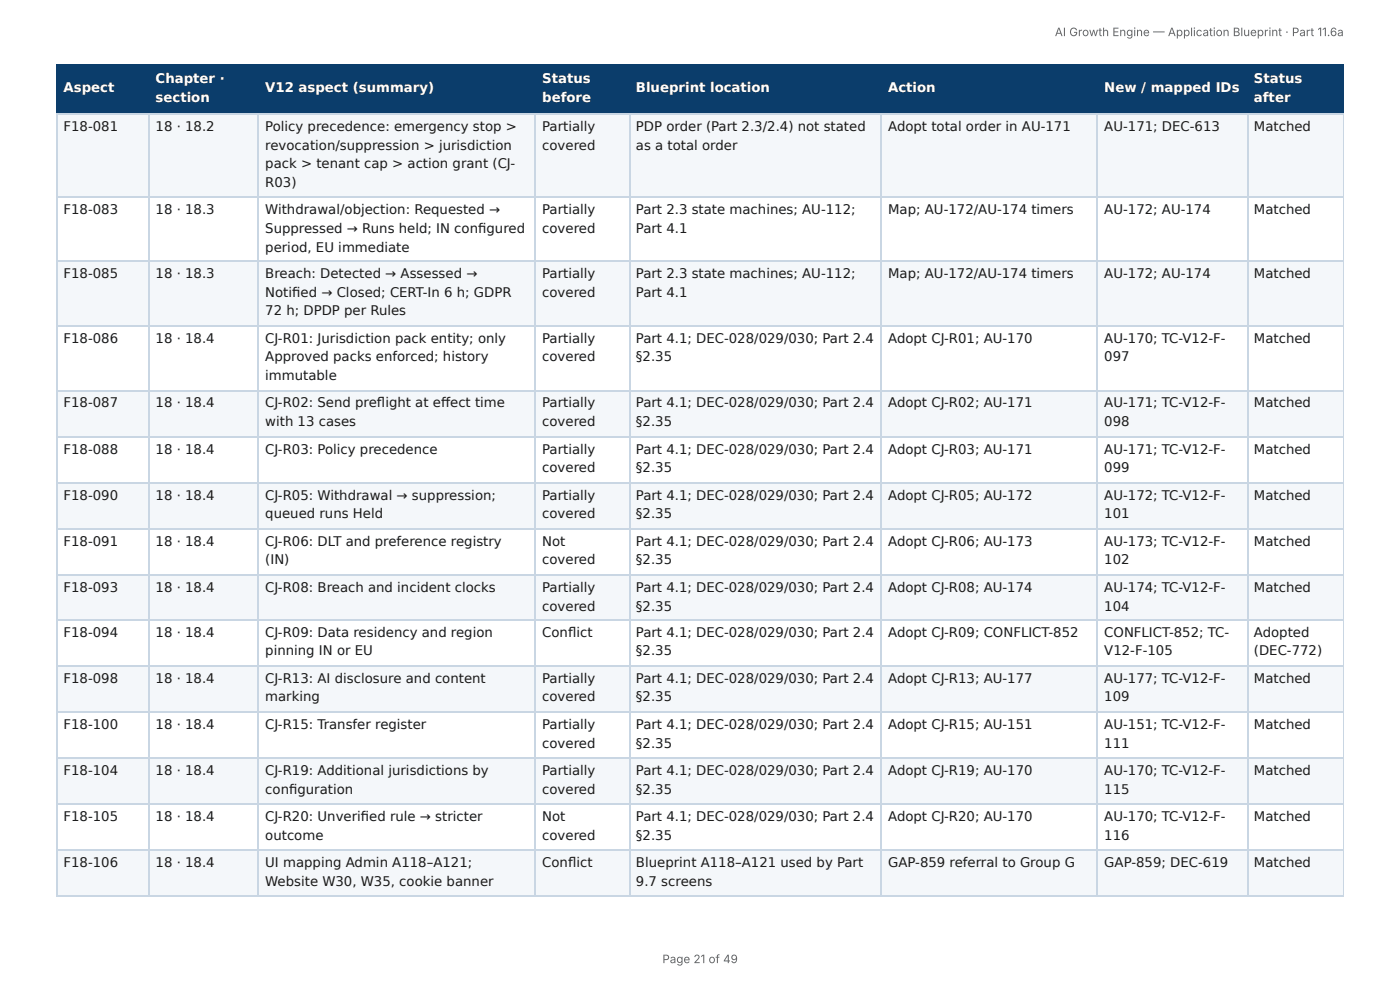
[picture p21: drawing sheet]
<svg xmlns="http://www.w3.org/2000/svg" width="297mm" height="210mm" viewBox="0 0 297 210" stroke-linecap="round" stroke-linejoin="round" font-family="sans-serif">
<defs><g id="words">
<g font-size="2.8" fill="#fff">
<text x="33.1" y="17.7">Chapter ·</text>
<text x="115.2" y="17.7">Status</text>
<text x="266.3" y="17.7">Status</text>
<text x="13.5" y="19.6">Aspect</text>
<text x="33.1" y="21.7">section</text>
<text x="56.3" y="19.6">V12 aspect (summary)</text>
<text x="115.2" y="21.7">before</text>
<text x="135.1" y="19.6">Blueprint location</text>
<text x="188.6" y="19.6">Action</text>
<text x="234.5" y="19.6">New / mapped IDs</text>
<text x="266.3" y="21.7">after</text>
</g>
<g font-size="2.8" fill="#1a1a1a">
<text x="13.5" y="27.8">F18-081</text>
<text x="33.1" y="27.8">18 · 18.2</text>
<text x="56.3" y="27.8">Policy precedence: emergency stop &gt;</text>
<text x="115.2" y="27.8">Partially</text>
<text x="135.1" y="27.8">PDP order (Part 2.3/2.4) not stated</text>
<text x="188.6" y="27.8">Adopt total order in AU-171</text>
<text x="234.5" y="27.8">AU-171; DEC-613</text>
<text x="266.3" y="27.8">Matched</text>
<text x="56.3" y="31.8">revocation/suppression &gt; jurisdiction</text>
<text x="56.3" y="35.7">pack &gt; tenant cap &gt; action grant (CJ-</text>
<text x="115.2" y="31.8">covered</text>
<text x="135.1" y="31.8">as a total order</text>
<text x="56.3" y="39.7">R03)</text>
<text x="13.5" y="45.5">F18-083</text>
<text x="33.1" y="45.5">18 · 18.3</text>
<text x="56.3" y="45.5">Withdrawal/objection: Requested →</text>
<text x="115.2" y="45.5">Partially</text>
<text x="135.1" y="45.5">Part 2.3 state machines; AU-112;</text>
<text x="188.6" y="45.5">Map; AU-172/AU-174 timers</text>
<text x="234.5" y="45.5">AU-172; AU-174</text>
<text x="266.3" y="45.5">Matched</text>
<text x="56.3" y="49.5">Suppressed → Runs held; IN confi gured</text>
<text x="56.3" y="53.4">period, EU immediate</text>
<text x="115.2" y="49.5">covered</text>
<text x="135.1" y="49.5">Part 4.1</text>
<text x="13.5" y="59">F18-085</text>
<text x="33.1" y="59">18 · 18.3</text>
<text x="56.3" y="59">Breach: Detected → Assessed →</text>
<text x="115.2" y="59">Partially</text>
<text x="135.1" y="59">Part 2.3 state machines; AU-112;</text>
<text x="188.6" y="59">Map; AU-172/AU-174 timers</text>
<text x="234.5" y="59">AU-172; AU-174</text>
<text x="266.3" y="59">Matched</text>
<text x="56.3" y="63">Notifi ed → Closed; CERT-In 6 h; GDPR</text>
<text x="115.2" y="63">covered</text>
<text x="135.1" y="63">Part 4.1</text>
<text x="56.3" y="66.9">72 h; DPDP per Rules</text>
<text x="13.5" y="72.8">F18-086</text>
<text x="33.1" y="72.8">18 · 18.4</text>
<text x="56.3" y="72.8">CJ-R01: Jurisdiction pack entity; only</text>
<text x="56.3" y="76.7">Approved packs enforced; history</text>
<text x="115.2" y="72.8">Partially</text>
<text x="115.2" y="76.7">covered</text>
<text x="135.1" y="72.8">Part 4.1; DEC-028/029/030; Part 2.4</text>
<text x="135.1" y="76.7">§2.35</text>
<text x="188.6" y="72.8">Adopt CJ-R01; AU-170</text>
<text x="234.5" y="72.8">AU-170; TC-V12-F-</text>
<text x="234.5" y="76.7">097</text>
<text x="266.3" y="72.8">Matched</text>
<text x="56.3" y="80.7">immutable</text>
<text x="13.5" y="86.5">F18-087</text>
<text x="33.1" y="86.5">18 · 18.4</text>
<text x="56.3" y="86.5">CJ-R02: Send prefl ight at eff ect time</text>
<text x="115.2" y="86.5">Partially</text>
<text x="135.1" y="86.5">Part 4.1; DEC-028/029/030; Part 2.4</text>
<text x="188.6" y="86.5">Adopt CJ-R02; AU-171</text>
<text x="234.5" y="86.5">AU-171; TC-V12-F-</text>
<text x="266.3" y="86.5">Matched</text>
<text x="56.3" y="90.5">with 13 cases</text>
<text x="115.2" y="90.5">covered</text>
<text x="135.1" y="90.5">§2.35</text>
<text x="234.5" y="90.5">098</text>
<text x="13.5" y="96.3">F18-088</text>
<text x="33.1" y="96.3">18 · 18.4</text>
<text x="56.3" y="96.3">CJ-R03: Policy precedence</text>
<text x="115.2" y="96.3">Partially</text>
<text x="115.2" y="100.3">covered</text>
<text x="135.1" y="96.3">Part 4.1; DEC-028/029/030; Part 2.4</text>
<text x="135.1" y="100.3">§2.35</text>
<text x="188.6" y="96.3">Adopt CJ-R03; AU-171</text>
<text x="234.5" y="96.3">AU-171; TC-V12-F-</text>
<text x="234.5" y="100.3">099</text>
<text x="266.3" y="96.3">Matched</text>
<text x="13.5" y="106.1">F18-090</text>
<text x="33.1" y="106.1">18 · 18.4</text>
<text x="56.3" y="106.1">CJ-R05: Withdrawal → suppression;</text>
<text x="115.2" y="106.1">Partially</text>
<text x="135.1" y="106.1">Part 4.1; DEC-028/029/030; Part 2.4</text>
<text x="188.6" y="106.1">Adopt CJ-R05; AU-172</text>
<text x="234.5" y="106.1">AU-172; TC-V12-F-</text>
<text x="266.3" y="106.1">Matched</text>
<text x="56.3" y="110.1">queued runs Held</text>
<text x="115.2" y="110.1">covered</text>
<text x="135.1" y="110.1">§2.35</text>
<text x="234.5" y="110.1">101</text>
<text x="13.5" y="115.9">F18-091</text>
<text x="33.1" y="115.9">18 · 18.4</text>
<text x="56.3" y="115.9">CJ-R06: DLT and preference registry</text>
<text x="56.3" y="119.9">(IN)</text>
<text x="115.2" y="115.9">Not</text>
<text x="115.2" y="119.9">covered</text>
<text x="135.1" y="115.9">Part 4.1; DEC-028/029/030; Part 2.4</text>
<text x="135.1" y="119.9">§2.35</text>
<text x="188.6" y="115.9">Adopt CJ-R06; AU-173</text>
<text x="234.5" y="115.9">AU-173; TC-V12-F-</text>
<text x="234.5" y="119.9">102</text>
<text x="266.3" y="115.9">Matched</text>
<text x="13.5" y="125.7">F18-093</text>
<text x="33.1" y="125.7">18 · 18.4</text>
<text x="56.3" y="125.7">CJ-R08: Breach and incident clocks</text>
<text x="115.2" y="125.7">Partially</text>
<text x="135.1" y="125.7">Part 4.1; DEC-028/029/030; Part 2.4</text>
<text x="188.6" y="125.7">Adopt CJ-R08; AU-174</text>
<text x="234.5" y="125.7">AU-174; TC-V12-F-</text>
<text x="266.3" y="125.7">Matched</text>
<text x="115.2" y="129.6">covered</text>
<text x="135.1" y="129.6">§2.35</text>
<text x="234.5" y="129.6">104</text>
<text x="13.5" y="135.2">F18-094</text>
<text x="33.1" y="135.2">18 · 18.4</text>
<text x="56.3" y="135.2">CJ-R09: Data residency and region</text>
<text x="115.2" y="135.2">Confl ict</text>
<text x="135.1" y="135.2">Part 4.1; DEC-028/029/030; Part 2.4</text>
<text x="188.6" y="135.2">Adopt CJ-R09; CONFLICT-852</text>
<text x="234.5" y="135.2">CONFLICT-852; TC-</text>
<text x="266.3" y="135.2">Adopted</text>
<text x="56.3" y="139.2">pinning IN or EU</text>
<text x="135.1" y="139.2">§2.35</text>
<text x="234.5" y="139.2">V12-F-105</text>
<text x="266.3" y="139.2">(DEC-772)</text>
<text x="13.5" y="145">F18-098</text>
<text x="33.1" y="145">18 · 18.4</text>
<text x="56.3" y="145">CJ-R13: AI disclosure and content</text>
<text x="56.3" y="149">marking</text>
<text x="115.2" y="145">Partially</text>
<text x="115.2" y="149">covered</text>
<text x="135.1" y="145">Part 4.1; DEC-028/029/030; Part 2.4</text>
<text x="135.1" y="149">§2.35</text>
<text x="188.6" y="145">Adopt CJ-R13; AU-177</text>
<text x="234.5" y="145">AU-177; TC-V12-F-</text>
<text x="234.5" y="149">109</text>
<text x="266.3" y="145">Matched</text>
<text x="13.5" y="154.8">F18-100</text>
<text x="33.1" y="154.8">18 · 18.4</text>
<text x="56.3" y="154.8">CJ-R15: Transfer register</text>
<text x="115.2" y="154.8">Partially</text>
<text x="135.1" y="154.8">Part 4.1; DEC-028/029/030; Part 2.4</text>
<text x="188.6" y="154.8">Adopt CJ-R15; AU-151</text>
<text x="234.5" y="154.8">AU-151; TC-V12-F-</text>
<text x="266.3" y="154.8">Matched</text>
<text x="115.2" y="158.8">covered</text>
<text x="135.1" y="158.8">§2.35</text>
<text x="234.5" y="158.8">111</text>
<text x="13.5" y="164.6">F18-104</text>
<text x="33.1" y="164.6">18 · 18.4</text>
<text x="56.3" y="164.6">CJ-R19: Additional jurisdictions by</text>
<text x="115.2" y="164.6">Partially</text>
<text x="135.1" y="164.6">Part 4.1; DEC-028/029/030; Part 2.4</text>
<text x="188.6" y="164.6">Adopt CJ-R19; AU-170</text>
<text x="234.5" y="164.6">AU-170; TC-V12-F-</text>
<text x="266.3" y="164.6">Matched</text>
<text x="56.3" y="168.5">confi guration</text>
<text x="115.2" y="168.5">covered</text>
<text x="135.1" y="168.5">§2.35</text>
<text x="234.5" y="168.5">115</text>
<text x="13.5" y="174.4">F18-105</text>
<text x="33.1" y="174.4">18 · 18.4</text>
<text x="56.3" y="174.4">CJ-R20: Unverifi ed rule → stricter</text>
<text x="56.3" y="178.3">outcome</text>
<text x="115.2" y="174.4">Not</text>
<text x="115.2" y="178.3">covered</text>
<text x="135.1" y="174.4">Part 4.1; DEC-028/029/030; Part 2.4</text>
<text x="135.1" y="178.3">§2.35</text>
<text x="188.6" y="174.4">Adopt CJ-R20; AU-170</text>
<text x="234.5" y="174.4">AU-170; TC-V12-F-</text>
<text x="234.5" y="178.3">116</text>
<text x="266.3" y="174.4">Matched</text>
<text x="13.5" y="184.2">F18-106</text>
<text x="33.1" y="184.2">18 · 18.4</text>
<text x="56.3" y="184.2">UI mapping Admin A118–A121;</text>
<text x="115.2" y="184.2">Confl ict</text>
<text x="135.1" y="184.2">Blueprint A118–A121 used by Part</text>
<text x="188.6" y="184.2">GAP-859 referral to Group G</text>
<text x="234.5" y="184.2">GAP-859; DEC-619</text>
<text x="266.3" y="184.2">Matched</text>
<text x="56.3" y="188.1">Website W30, W35, cookie banner</text>
<text x="135.1" y="188.1">9.7 screens</text>
</g>
<g font-size="2.5" fill="#666">
<text x="224" y="7.7">AI Growth Engine — Application Blueprint · Part 11.6a</text>
<text x="140.7" y="204.5">Page 21 of 49</text>
</g>
</g></defs>
<g fill="#0b3d6b">
<path d="M12.2 14h19.3v10.1h-19.3z"/>
<path d="M31.5 14h23.3v10.1h-23.3z"/>
<path d="M54.8 14h59v10.1h-59z"/>
<path d="M113.8 14h19.8v10.1h-19.8z"/>
<path d="M133.6 14h53.5v10.1h-53.5z"/>
<path d="M187.1 14h46v10.1h-46z"/>
<path d="M233.1 14h31.7v10.1h-31.7z"/>
<path d="M264.8 14h20.6v10.1h-20.6z"/>
</g>
<g fill="#f4f7fa">
<path d="M12.2 24.1h19.3v17.7h-19.3z"/>
<path d="M31.5 24.1h23.3v17.7h-23.3z"/>
<path d="M54.8 24.1h59v17.7h-59z"/>
<path d="M113.8 24.1h19.8v17.7h-19.8z"/>
<path d="M133.6 24.1h53.5v17.7h-53.5z"/>
<path d="M187.1 24.1h46v17.7h-46z"/>
<path d="M233.1 24.1h31.7v17.7h-31.7z"/>
<path d="M264.8 24.1h20.6v17.7h-20.6z"/>
<path d="M12.2 55.6h19.3v13.7h-19.3z"/>
<path d="M31.5 55.6h23.3v13.7h-23.3z"/>
<path d="M54.8 55.6h59v13.7h-59z"/>
<path d="M113.8 55.6h19.8v13.7h-19.8z"/>
<path d="M133.6 55.6h53.5v13.7h-53.5z"/>
<path d="M187.1 55.6h46v13.7h-46z"/>
<path d="M233.1 55.6h31.7v13.7h-31.7z"/>
<path d="M264.8 55.6h20.6v13.7h-20.6z"/>
<path d="M12.2 83.1h19.3v9.5h-19.3z"/>
<path d="M31.5 83.1h23.3v9.5h-23.3z"/>
<path d="M54.8 83.1h59v9.5h-59z"/>
<path d="M113.8 83.1h19.8v9.5h-19.8z"/>
<path d="M133.6 83.1h53.5v9.5h-53.5z"/>
<path d="M187.1 83.1h46v9.5h-46z"/>
<path d="M233.1 83.1h31.7v9.5h-31.7z"/>
<path d="M264.8 83.1h20.6v9.5h-20.6z"/>
<path d="M12.2 102.4h19.3v9.8h-19.3z"/>
<path d="M31.5 102.4h23.3v9.8h-23.3z"/>
<path d="M54.8 102.4h59v9.8h-59z"/>
<path d="M113.8 102.4h19.8v9.8h-19.8z"/>
<path d="M133.6 102.4h53.5v9.8h-53.5z"/>
<path d="M187.1 102.4h46v9.8h-46z"/>
<path d="M233.1 102.4h31.7v9.8h-31.7z"/>
<path d="M264.8 102.4h20.6v9.8h-20.6z"/>
<path d="M12.2 122h19.3v9.8h-19.3z"/>
<path d="M31.5 122h23.3v9.8h-23.3z"/>
<path d="M54.8 122h59v9.8h-59z"/>
<path d="M113.8 122h19.8v9.8h-19.8z"/>
<path d="M133.6 122h53.5v9.8h-53.5z"/>
<path d="M187.1 122h46v9.8h-46z"/>
<path d="M233.1 122h31.7v9.8h-31.7z"/>
<path d="M264.8 122h20.6v9.8h-20.6z"/>
<path d="M12.2 141.6h19.3v9.7h-19.3z"/>
<path d="M31.5 141.6h23.3v9.7h-23.3z"/>
<path d="M54.8 141.6h59v9.7h-59z"/>
<path d="M113.8 141.6h19.8v9.7h-19.8z"/>
<path d="M133.6 141.6h53.5v9.7h-53.5z"/>
<path d="M187.1 141.6h46v9.7h-46z"/>
<path d="M233.1 141.6h31.7v9.7h-31.7z"/>
<path d="M264.8 141.6h20.6v9.7h-20.6z"/>
<path d="M12.2 161.1h19.3v9.6h-19.3z"/>
<path d="M31.5 161.1h23.3v9.6h-23.3z"/>
<path d="M54.8 161.1h59v9.6h-59z"/>
<path d="M113.8 161.1h19.8v9.6h-19.8z"/>
<path d="M133.6 161.1h53.5v9.6h-53.5z"/>
<path d="M187.1 161.1h46v9.6h-46z"/>
<path d="M233.1 161.1h31.7v9.6h-31.7z"/>
<path d="M264.8 161.1h20.6v9.6h-20.6z"/>
<path d="M12.2 180.4h19.3v9.8h-19.3z"/>
<path d="M31.5 180.4h23.3v9.8h-23.3z"/>
<path d="M54.8 180.4h59v9.8h-59z"/>
<path d="M113.8 180.4h19.8v9.8h-19.8z"/>
<path d="M133.6 180.4h53.5v9.8h-53.5z"/>
<path d="M187.1 180.4h46v9.8h-46z"/>
<path d="M233.1 180.4h31.7v9.8h-31.7z"/>
<path d="M264.8 180.4h20.6v9.8h-20.6z"/>
</g>
<path d="M11.9 13.9h273.5M12 13.8v10.5M31.6 13.8v10.5M54.9 13.8v10.5M113.6 13.8v10.5M133.7 13.8v10.5M187.2 13.8v10.5M233 13.8v10.5M265 13.8v10.5M11.9 24.2h273.5" fill="none" stroke="#0b3d6b" stroke-width=".26"/>
<path d="M285.3 13.8v10.5" fill="none" stroke="#0b3d6b" stroke-width=".21"/>
<g fill="none" stroke="#c9d6e3" stroke-width=".26">
<path d="M11.9 24.2h273.5M12 24.3v165.9M31.6 24.3v165.9M54.9 24.3v165.9M113.6 24.3v165.9M133.7 24.3v165.9M187.2 24.3v165.9M233 24.3v165.9M265 24.3v165.9M11.9 41.9h273.5M11.9 55.4h273.5M11.9 69.2h273.5"/>
<path d="M11.9 82.9h273.5M11.9 92.7h273.5M11.9 102.5h273.5M11.9 112.3h273.5M11.9 122.1h273.5M11.9 131.6h273.5M11.9 141.4h273.5M11.9 151.2h273.5M11.9 161h273.5M11.9 170.8h273.5M11.9 180.6h273.5M11.9 190.4h273.5"/>
</g>
<path d="M285.3 24.3v165.9" fill="none" stroke="#c9d6e3" stroke-width=".21"/>
<use href="#words"/>
</svg>
